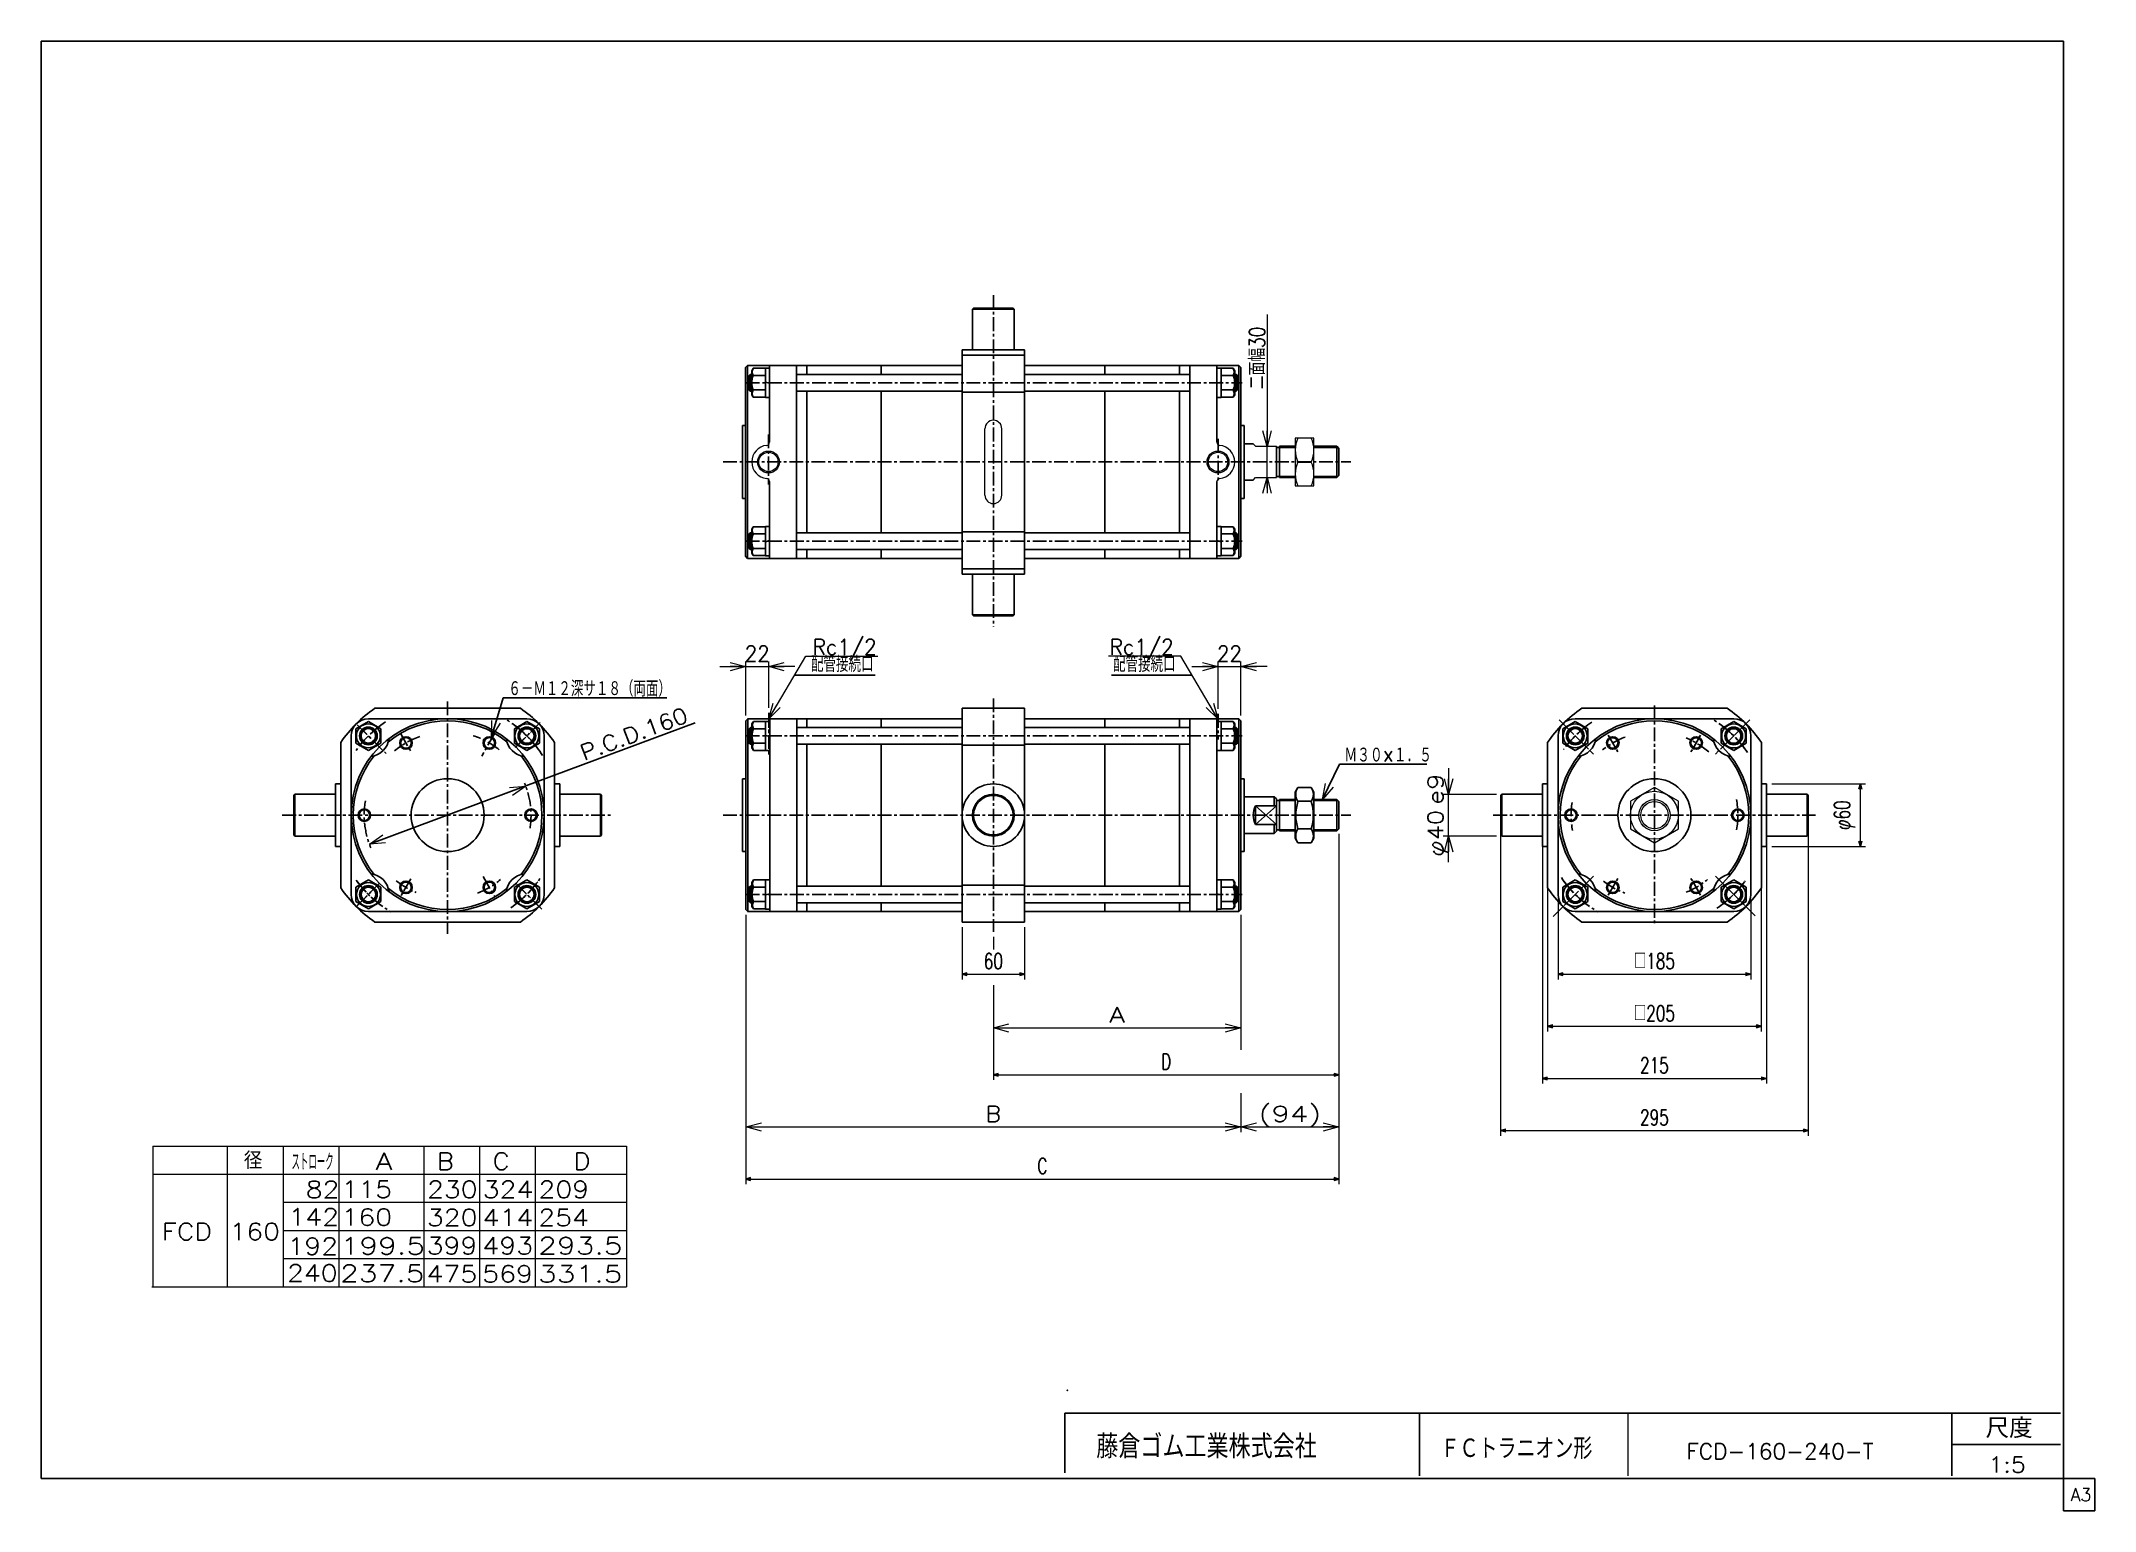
# Model space of a CAD drawing. Header units: millimetres. Extents: x -985 to 985, y -705 to 705.
import ezdxf
from ezdxf.enums import TextEntityAlignment as Align

# ---------------------------------------------------------------- set-up
doc = ezdxf.new("R2010")
doc.units = ezdxf.units.MM
doc.header["$LTSCALE"] = 0.416667
doc.header["$PDSIZE"] = 1
doc.linetypes.add('CENTER', pattern=[50.8, 31.75, -6.35, 6.35, -6.35])
doc.layers.add('ZUWAKU', color=7, linetype='Continuous')
doc.styles.add('dcStyle0', font='txt.shx', dxfattribs={"width": 0.714286, "bigfont": 'bigfont'})
doc.dimstyles.new('DaDimRotatedStyle', dxfattribs={"dimtxt": 15, "dimasz": 5.000003, "dimexe": 5, "dimexo": 1.666667, "dimgap": 5, "dimtad": 3, "dimdsep": 46, "dimtxsty": 'dcStyle0', "dimblk1": 'OPEN30', "dimblk2": 'OPEN30', "dimsah": 1, "dimcen": 0.09, "dimclrd": 4, "dimclre": 4, "dimclrt": 4, "dimadec": 0, "dimazin": 2, "dimtfac": 1, "dimtdec": 4, "dimtmove": 0, "dimatfit": 0, "dimfxl": 1, "dimarcsym": 0})

msp = doc.modelspace()

# ---------------------------------------------------------------- texts
at = {"color": 4, "style": 'dcStyle0'}
for s, height, width, p, p2 in [('Rc1/2', 15, 0.82, (-244.97, 116.269), (-183.47, 116.269)), ('Rc1/2', 15, 0.82, (39.979, 116.269), (101.479, 116.269)), ('配管接続口', 15, 0.666667, (-246.572, 99.765), (-186.572, 99.765)), ('配管接続口', 15, 0.666667, (43.181, 99.765), (103.181, 99.765)), ('６－Ｍ１２深サ１８（両面）', 15, 0.666667, (-536.825, 76.24), (-380.825, 76.24)), ('Ｍ３０×１．５', 15, 0.666667, (265.135, 12.515), (349.135, 12.515)), ('   径', 16.2, 0.952381, (-837.608, -376.981), (-772.808, -376.981)), ('ストローク', 16.2, 0.416667, (-744.809, -378.338), (-704.309, -378.338)), ('FCD-160-240-T', 15, 0.92, (593.31, -655.305), (772.71, -655.305)), ('1:5', 15, 0.8, (882.746, -668.072), (918.746, -668.072))]:
    msp.add_text(s, height=height, dxfattribs=dict(at, width=width)).set_placement(p, p2, align=Align.FIT)
at = {"color": 4, "style": 'dcStyle0', "width": 0.8}
msp.add_text('P.C.D.160', height=15, rotation=20.466829, dxfattribs=at).set_placement((-464.311, 14.569), (-363.128, 52.333), align=Align.FIT)
at = {"color": 4, "style": 'dcStyle0'}
for s, p, p2 in [('A', (-664.101, -377.671), (-647.901, -377.671)), ('B', (-605.27, -377.671), (-589.07, -377.671)), ('C', (-551.816, -377.671), (-535.616, -377.671)), ('D', (-474.253, -377.671), (-458.053, -377.671)), ('82', (-731.161, -404.724), (-698.761, -404.724)), ('115', (-696.954, -404.607), (-648.354, -404.607)), ('230', (-614.831, -404.671), (-566.231, -404.671)), ('324', (-561.378, -404.671), (-512.778, -404.671)), ('209', (-507.924, -404.671), (-459.324, -404.671)), ('FCD 160', (-869.285, -445.171), (-755.885, -445.171)), ('142', (-747.795, -431.081), (-699.195, -431.081)), ('160', (-696.842, -431.278), (-648.242, -431.278)), ('320', (-614.975, -431.671), (-566.375, -431.671)), ('414', (-561.522, -431.671), (-512.922, -431.671)), ('254', (-508.068, -431.671), (-459.468, -431.671)), ('192', (-748.727, -459.179), (-700.127, -459.179)), ('199.5', (-697.706, -458.949), (-616.706, -458.949)), ('399', (-615.119, -458.671), (-566.519, -458.671)), ('493', (-561.665, -458.671), (-513.065, -458.671)), ('293.5', (-508.212, -458.671), (-427.212, -458.671)), ('240', (-749.1, -484.896), (-700.5, -484.896)), ('237.5', (-698.255, -485.278), (-617.255, -485.278)), ('475', (-615.263, -485.671), (-566.663, -485.671)), ('569', (-561.809, -485.671), (-513.209, -485.671)), ('331.5', (-508.356, -485.671), (-427.356, -485.671))]:
    msp.add_text(s, height=16.2, dxfattribs=at).set_placement(p, p2, align=Align.FIT)
at = {"layer": 'ZUWAKU', "color": 4, "style": 'dcStyle0'}
for s, height, width, p, p2 in [('藤倉ゴム工業株式会社', 22.5, 0.783333, (27.122, -654.479), (238.622, -654.479)), ('尺度', 19, 0.991667, (880.134, -635.093), (925.354, -635.093)), ('ＦＣトラニオン形', 20, 0.758333, (357.359, -655.13), (502.959, -655.13))]:
    msp.add_text(s, height=height, dxfattribs=dict(at, width=width)).set_placement(p, p2, align=Align.FIT)
at = {"layer": 'ZUWAKU', "color": 7, "style": 'dcStyle0', "width": 0.8}
msp.add_text('A3', height=12.5, dxfattribs=at).set_placement((961.537, -695.625), (981.537, -695.625), align=Align.FIT)

# ---------------------------------------------------------------- blocks, each defined once
blk = doc.blocks.new('DC_GROUP_Φ160_1')
at = {"color": 4, "linetype": 'Continuous', "lineweight": 18}
for p, q in [((-535.6, -11.1), (-520.1, -9.6)), ((-520.1, -9.6), (-534.1, -14.8)), ((-520.1, -9.6), (-532.7, -18.6))]:
    blk.add_line(p, q, dxfattribs=at)
blk = doc.blocks.new('DC_GROUP_Φ160_2')
at = {"color": 4, "linetype": 'Continuous', "lineweight": 18}
for p, q in [((-670, -65.5), (-657.3, -56.5)), ((-670, -65.5), (-655.9, -60.3)), ((-654.5, -64.1), (-670, -65.5))]:
    blk.add_line(p, q, dxfattribs=at)
blk = doc.blocks.new('DC_GROUP_Φ160_3')
at = {"color": 4, "linetype": 'Continuous', "lineweight": 18}
for p, q in [((-553, 37.6), (-552.5, 53.1)), ((-553, 37.6), (-548.6, 51.9)), ((-544.8, 50.8), (-553, 37.6))]:
    blk.add_line(p, q, dxfattribs=at)
blk = doc.blocks.new('DC_GROUP_Φ160_4')
at = {"color": 4, "linetype": 'Continuous', "lineweight": 18}
for p, q in [((244, -22.4), (246.9, -7.1)), ((244, -22.4), (250.6, -8.9)), ((254.2, -10.6), (244, -22.4))]:
    blk.add_line(p, q, dxfattribs=at)
blk = doc.blocks.new('DC_GROUP_Φ160_5')
at = {"color": 4, "linetype": 'Continuous', "lineweight": 18}
for p, q in [((-287.1, 54.9), (-282.9, 69.9)), ((-287.1, 54.9), (-279.4, 67.8)), ((-276, 65.8), (-287.1, 54.9))]:
    blk.add_line(p, q, dxfattribs=at)
blk = doc.blocks.new('DC_GROUP_Φ160_6')
at = {"color": 4, "linetype": 'Continuous', "lineweight": 18}
for p, q in [((143.7, 54.9), (132.6, 65.8)), ((143.7, 54.9), (136.1, 67.8)), ((139.5, 69.9), (143.7, 54.9))]:
    blk.add_line(p, q, dxfattribs=at)
blk = doc.blocks.new('DC_GROUP_Φ160_7')
at = {"color": 4, "linetype": 'Continuous', "lineweight": 25}
for radius in [6, 5.1]:
    blk.add_circle((-675, -37.6), radius, dxfattribs=at)
blk = doc.blocks.new('DC_GROUP_Φ160_8')
at = {"color": 4, "linetype": 'Continuous', "lineweight": 25}
for radius in [6, 5.1]:
    blk.add_circle((-635, -106.8), radius, dxfattribs=at)
blk = doc.blocks.new('DC_GROUP_Φ160_9')
at = {"color": 4, "linetype": 'Continuous', "lineweight": 25}
for radius in [6, 5.1]:
    blk.add_circle((-555, -106.8), radius, dxfattribs=at)
blk = doc.blocks.new('DC_GROUP_Φ160_10')
at = {"color": 4, "linetype": 'Continuous', "lineweight": 25}
for radius in [6, 5.1]:
    blk.add_circle((-515, -37.6), radius, dxfattribs=at)
blk = doc.blocks.new('DC_GROUP_Φ160_11')
at = {"color": 4, "linetype": 'Continuous', "lineweight": 25}
for radius in [6, 5.1]:
    blk.add_circle((-555, 31.7), radius, dxfattribs=at)
blk = doc.blocks.new('DC_GROUP_Φ160_12')
at = {"color": 4, "linetype": 'Continuous', "lineweight": 25}
for radius in [6, 5.1]:
    blk.add_circle((-635, 31.7), radius, dxfattribs=at)
blk = doc.blocks.new('DC_GROUP_Φ160_13')
at = {"color": 4, "linetype": 'Continuous', "lineweight": 25}
for p, q in [((-519, -99.7), (-531, -106.6)), ((-531, -106.6), (-531, -120.5)), ((-507, -106.6), (-519, -99.7)), ((-507, -120.5), (-507, -106.6)), ((-531, -120.5), (-519, -127.4)), ((-519, -127.4), (-507, -120.5))]:
    blk.add_line(p, q, dxfattribs=at)
for radius in [11.5, 8, 7]:
    blk.add_circle((-519, -113.6), radius, dxfattribs=at)
blk = doc.blocks.new('DC_GROUP_Φ160_14')
at = {"color": 4, "linetype": 'Continuous', "lineweight": 25}
for p, q in [((-671, -99.7), (-683, -106.6)), ((-683, -106.6), (-683, -120.5)), ((-659, -106.6), (-671, -99.7)), ((-659, -120.5), (-659, -106.6)), ((-683, -120.5), (-671, -127.4)), ((-671, -127.4), (-659, -120.5))]:
    blk.add_line(p, q, dxfattribs=at)
for radius in [11.5, 8, 7]:
    blk.add_circle((-671, -113.6), radius, dxfattribs=at)
blk = doc.blocks.new('DC_GROUP_Φ160_15')
at = {"color": 4, "linetype": 'Continuous', "lineweight": 25}
for p, q in [((-671.1, 52.3), (-683.1, 45.4)), ((-683.1, 45.4), (-683.1, 31.5)), ((-659.1, 45.4), (-671.1, 52.3)), ((-659.1, 31.5), (-659.1, 45.4)), ((-683.1, 31.5), (-671.1, 24.6)), ((-671.1, 24.6), (-659.1, 31.5))]:
    blk.add_line(p, q, dxfattribs=at)
for radius in [11.5, 8, 7]:
    blk.add_circle((-671.1, 38.5), radius, dxfattribs=at)
blk = doc.blocks.new('DC_GROUP_Φ160_16')
at = {"color": 4, "linetype": 'Continuous', "lineweight": 25}
for p, q in [((-519, 52.3), (-531, 45.4)), ((-531, 45.4), (-531, 31.5)), ((-507, 45.4), (-519, 52.3)), ((-507, 31.5), (-507, 45.4)), ((-531, 31.5), (-519, 24.6)), ((-519, 24.6), (-507, 31.5))]:
    blk.add_line(p, q, dxfattribs=at)
for radius in [11.5, 8, 7]:
    blk.add_circle((-519, 38.4), radius, dxfattribs=at)
blk = doc.blocks.new('DC_GROUP_Φ160_17')
at = {"color": 4, "linetype": 'Continuous', "lineweight": 25}
for p, q in [((220.5, -11), (217.9, -15.6)), ((217.9, -15.6), (217.9, -59.6)), ((233.3, -11), (220.5, -11)), ((233.3, -11), (235.9, -15.6)), ((235.9, -15.6), (235.9, -59.6)), ((233.3, -24.3), (220.5, -24.3)), ((233.3, -50.8), (220.5, -50.8)), ((220.5, -64.1), (217.9, -59.6)), ((233.3, -64.1), (220.5, -64.1)), ((233.3, -64.1), (235.9, -59.6))]:
    blk.add_line(p, q, dxfattribs=at)
for centre, radius, start, end in [((230.2, -17.6), 11.8, 145.6111, 214.3889), ((223.6, -17.6), 11.8, 325.6111, 34.3889), ((262.4, -37.6), 43.9, 162.4111, 197.5889), ((191.4, -37.6), 43.9, 342.4111, 17.5889), ((230.2, -57.5), 11.8, 145.6111, 214.3889), ((223.6, -57.5), 11.8, 325.6111, 34.3889)]:
    blk.add_arc(centre, radius, start, end, dxfattribs=at)
blk = doc.blocks.new('DC_GROUP_Φ160_18')
at = {"color": 4, "linetype": 'Continuous', "lineweight": 25}
for p, q in [((-301.7, -99.7), (-303.1, -102.1)), ((-303.1, -102.1), (-303.1, -125.1)), ((-290.1, -99.7), (-301.7, -99.7)), ((-290.1, -106.6), (-301.7, -106.6)), ((-290.1, -99.6), (-290.1, -127.6)), ((-290.1, -99.6), (-286.1, -99.6)), ((-290.1, -99.7), (-290.1, -127.4)), ((-290.1, -114.1), (-286.1, -113)), ((-301.7, -127.4), (-303.1, -125.1)), ((-290.1, -120.5), (-301.7, -120.5)), ((-290.1, -127.4), (-301.7, -127.4)), ((-290.1, -127.6), (-286.1, -127.6))]:
    blk.add_line(p, q, dxfattribs=at)
for centre, radius, start, end in [((-284.8, -113.6), 18.3, 157.7807, 202.2193), ((-295.7, -103.2), 6.93, 150, 210), ((-295.7, -124), 6.93, 150, 210)]:
    blk.add_arc(centre, radius, start, end, dxfattribs=at)
blk = doc.blocks.new('DC_GROUP_Φ160_19')
at = {"color": 4, "linetype": 'Continuous', "lineweight": 25}
for p, q in [((146.9, -99.6), (142.9, -99.6)), ((146.9, -114.1), (142.9, -113)), ((146.9, -99.6), (146.9, -127.6)), ((146.9, -99.7), (146.9, -127.4)), ((146.9, -99.7), (158.5, -99.7)), ((146.9, -106.6), (158.5, -106.6)), ((158.5, -99.7), (159.9, -102.1)), ((159.9, -102.1), (159.9, -125.1)), ((146.9, -127.6), (142.9, -127.6)), ((146.9, -120.5), (158.5, -120.5)), ((146.9, -127.4), (158.5, -127.4)), ((158.5, -127.4), (159.9, -125.1))]:
    blk.add_line(p, q, dxfattribs=at)
for centre, radius, start, end in [((152.5, -103.2), 6.93, 330, 30), ((141.6, -113.6), 18.3, 337.7807, 22.2193), ((152.5, -124), 6.93, 330, 30)]:
    blk.add_arc(centre, radius, start, end, dxfattribs=at)
blk = doc.blocks.new('DC_GROUP_Φ160_20')
at = {"color": 4, "linetype": 'Continuous', "lineweight": 25}
for p, q in [((-301.7, 52.3), (-303.1, 49.9)), ((-303.1, 26.9), (-303.1, 49.9)), ((-290.1, 52.3), (-301.7, 52.3)), ((-290.1, 45.4), (-301.7, 45.4)), ((-290.1, 24.4), (-290.1, 52.4)), ((-290.1, 52.4), (-286.1, 52.4)), ((-290.1, 24.6), (-290.1, 52.3)), ((-301.7, 24.6), (-303.1, 26.9)), ((-290.1, 31.5), (-301.7, 31.5)), ((-290.1, 24.6), (-301.7, 24.6)), ((-290.1, 39), (-286.1, 37.9)), ((-290.1, 24.4), (-286.1, 24.4))]:
    blk.add_line(p, q, dxfattribs=at)
for centre, radius, start, end in [((-284.8, 38.4), 18.3, 157.7807, 202.2193), ((-295.7, 48.8), 6.93, 150, 210), ((-295.7, 28), 6.93, 150, 210)]:
    blk.add_arc(centre, radius, start, end, dxfattribs=at)
blk = doc.blocks.new('DC_GROUP_Φ160_21')
at = {"color": 4, "linetype": 'Continuous', "lineweight": 25}
for p, q in [((146.9, 52.4), (142.9, 52.4)), ((146.9, 24.4), (146.9, 52.4)), ((146.9, 24.6), (146.9, 52.3)), ((146.9, 52.3), (158.5, 52.3)), ((146.9, 45.4), (158.5, 45.4)), ((158.5, 52.3), (159.9, 49.9)), ((159.9, 26.9), (159.9, 49.9)), ((146.9, 39), (142.9, 37.9)), ((146.9, 24.4), (142.9, 24.4)), ((146.9, 31.5), (158.5, 31.5)), ((146.9, 24.6), (158.5, 24.6)), ((158.5, 24.6), (159.9, 26.9))]:
    blk.add_line(p, q, dxfattribs=at)
for centre, radius, start, end in [((152.5, 48.8), 6.93, 330, 30), ((141.6, 38.4), 18.3, 337.7807, 22.2193), ((152.5, 28), 6.93, 330, 30)]:
    blk.add_arc(centre, radius, start, end, dxfattribs=at)
blk = doc.blocks.new('DC_GROUP_Φ160_22')
at = {"color": 4, "linetype": 'Continuous', "lineweight": 13}
for p, q in [((562.5, -11), (539.5, -24.3)), ((585.5, -24.3), (562.5, -11)), ((539.5, -24.3), (539.5, -50.8)), ((585.5, -50.8), (585.5, -24.3)), ((539.5, -50.8), (562.5, -64.1)), ((562.5, -64.1), (585.5, -50.8))]:
    blk.add_line(p, q, dxfattribs=at)
for radius in [23, 15, 13.1]:
    blk.add_circle((562.5, -37.6), radius, dxfattribs=at)
blk = doc.blocks.new('DC_GROUP_Φ160_23')
at = {"color": 4, "linetype": 'Continuous', "lineweight": 25}
for p, q in [((486.5, 52.3), (474.5, 45.4)), ((474.5, 45.4), (474.5, 31.5)), ((498.5, 45.4), (486.5, 52.3)), ((498.5, 31.5), (498.5, 45.4)), ((474.5, 31.5), (486.5, 24.6)), ((486.5, 24.6), (498.5, 31.5))]:
    blk.add_line(p, q, dxfattribs=at)
for radius in [11.5, 8, 7]:
    blk.add_circle((486.5, 38.5), radius, dxfattribs=at)
blk = doc.blocks.new('DC_GROUP_Φ160_24')
at = {"color": 4, "linetype": 'Continuous', "lineweight": 25}
for p, q in [((486.5, -99.7), (474.5, -106.6)), ((474.5, -106.6), (474.5, -120.5)), ((498.5, -106.6), (486.5, -99.7)), ((498.5, -120.5), (498.5, -106.6)), ((474.5, -120.5), (486.5, -127.4)), ((486.5, -127.4), (498.5, -120.5))]:
    blk.add_line(p, q, dxfattribs=at)
for radius in [11.5, 8, 7]:
    blk.add_circle((486.5, -113.6), radius, dxfattribs=at)
blk = doc.blocks.new('DC_GROUP_Φ160_25')
at = {"color": 4, "linetype": 'Continuous', "lineweight": 25}
for p, q in [((638.5, 52.3), (626.5, 45.4)), ((626.5, 45.4), (626.5, 31.5)), ((650.5, 45.4), (638.5, 52.3)), ((650.5, 31.5), (650.5, 45.4)), ((626.5, 31.5), (638.5, 24.6)), ((638.5, 24.6), (650.5, 31.5))]:
    blk.add_line(p, q, dxfattribs=at)
for radius in [11.5, 8, 7]:
    blk.add_circle((638.5, 38.4), radius, dxfattribs=at)
blk = doc.blocks.new('DC_GROUP_Φ160_26')
at = {"color": 4, "linetype": 'Continuous', "lineweight": 25}
for p, q in [((638.5, -99.7), (626.5, -106.6)), ((626.5, -106.6), (626.5, -120.5)), ((650.5, -106.6), (638.5, -99.7)), ((650.5, -120.5), (650.5, -106.6)), ((626.5, -120.5), (638.5, -127.4)), ((638.5, -127.4), (650.5, -120.5))]:
    blk.add_line(p, q, dxfattribs=at)
for radius in [11.5, 8, 7]:
    blk.add_circle((638.5, -113.6), radius, dxfattribs=at)
blk = doc.blocks.new('DC_GROUP_Φ160_27')
at = {"color": 4, "linetype": 'Continuous', "lineweight": 25}
for p, q in [((-301.9, 239.1), (-303.3, 236.7)), ((-303.3, 236.7), (-303.3, 213.7)), ((-290.3, 239.1), (-301.9, 239.1)), ((-290.3, 239.2), (-290.3, 211.2)), ((-290.3, 239.2), (-286.3, 239.2)), ((-290.3, 239.1), (-290.3, 211.4)), ((-290.3, 232.2), (-301.9, 232.2)), ((-290.3, 218.3), (-301.9, 218.3)), ((-290.3, 224.7), (-286.3, 225.8)), ((-301.9, 211.4), (-303.3, 213.7)), ((-290.3, 211.4), (-301.9, 211.4)), ((-290.3, 211.2), (-286.3, 211.2))]:
    blk.add_line(p, q, dxfattribs=at)
for centre, radius, start, end in [((-295.9, 235.6), 6.93, 150, 210), ((-285, 225.2), 18.3, 157.7807, 202.2193), ((-295.9, 214.9), 6.93, 150, 210)]:
    blk.add_arc(centre, radius, start, end, dxfattribs=at)
blk = doc.blocks.new('DC_GROUP_Φ160_28')
at = {"color": 4, "linetype": 'Continuous', "lineweight": 25}
for p, q in [((146.9, 239.2), (142.9, 239.2)), ((146.9, 239.2), (146.9, 211.2)), ((146.9, 239.1), (146.9, 211.4)), ((146.9, 239.1), (158.5, 239.1)), ((158.5, 239.1), (159.9, 236.7)), ((159.9, 236.7), (159.9, 213.7)), ((146.9, 224.7), (142.9, 225.8)), ((146.9, 232.2), (158.5, 232.2)), ((146.9, 218.3), (158.5, 218.3)), ((146.9, 211.2), (142.9, 211.2)), ((146.9, 211.4), (158.5, 211.4)), ((158.5, 211.4), (159.9, 213.7))]:
    blk.add_line(p, q, dxfattribs=at)
for centre, radius, start, end in [((152.5, 235.6), 6.93, 330, 30), ((141.6, 225.2), 18.3, 337.7807, 22.2193), ((152.5, 214.9), 6.93, 330, 30)]:
    blk.add_arc(centre, radius, start, end, dxfattribs=at)
blk = doc.blocks.new('DC_GROUP_Φ160_29')
at = {"color": 4, "linetype": 'Continuous', "lineweight": 25}
for p, q in [((-301.9, 391.1), (-303.3, 388.7)), ((-303.3, 365.7), (-303.3, 388.7)), ((-290.3, 391.1), (-301.9, 391.1)), ((-290.3, 384.2), (-301.9, 384.2)), ((-290.3, 363.2), (-290.3, 391.2)), ((-290.3, 391.2), (-286.3, 391.2)), ((-290.3, 363.4), (-290.3, 391.1)), ((-290.3, 377.8), (-286.3, 376.7)), ((-301.9, 363.4), (-303.3, 365.7)), ((-290.3, 370.3), (-301.9, 370.3)), ((-290.3, 363.4), (-301.9, 363.4)), ((-290.3, 363.2), (-286.3, 363.2))]:
    blk.add_line(p, q, dxfattribs=at)
for centre, radius, start, end in [((-285, 377.2), 18.3, 157.7807, 202.2193), ((-295.9, 387.6), 6.93, 150, 210), ((-295.9, 366.9), 6.93, 150, 210)]:
    blk.add_arc(centre, radius, start, end, dxfattribs=at)
blk = doc.blocks.new('DC_GROUP_Φ160_30')
at = {"color": 4, "linetype": 'Continuous', "lineweight": 25}
for p, q in [((146.9, 391.2), (142.9, 391.2)), ((146.9, 377.8), (142.9, 376.7)), ((146.9, 363.2), (146.9, 391.2)), ((146.9, 363.4), (146.9, 391.1)), ((146.9, 391.1), (158.5, 391.1)), ((146.9, 384.2), (158.5, 384.2)), ((158.5, 391.1), (159.9, 388.7)), ((159.9, 365.7), (159.9, 388.7)), ((146.9, 363.2), (142.9, 363.2)), ((146.9, 370.3), (158.5, 370.3)), ((146.9, 363.4), (158.5, 363.4)), ((158.5, 363.4), (159.9, 365.7))]:
    blk.add_line(p, q, dxfattribs=at)
for centre, radius, start, end in [((152.5, 387.6), 6.93, 330, 30), ((141.6, 377.2), 18.3, 337.7807, 22.2193), ((152.5, 366.9), 6.93, 330, 30)]:
    blk.add_arc(centre, radius, start, end, dxfattribs=at)
blk = doc.blocks.new('DC_GROUP_Φ160_31')
at = {"color": 4, "linetype": 'Continuous', "lineweight": 13}
for p, q in [((235.9, 324.2), (217.9, 324.2)), ((217.9, 324.2), (217.9, 278.2)), ((235.9, 278.2), (235.9, 324.2)), ((220.5, 301.2), (233.3, 301.2)), ((217.9, 278.2), (235.9, 278.2))]:
    blk.add_line(p, q, dxfattribs=at)
for centre, start, end in [((244.3, 312.7), 154.1759, 205.8241), ((209.5, 312.7), 334.1759, 25.8241), ((244.3, 289.7), 154.1759, 205.8241), ((209.5, 289.7), 334.1759, 25.8241)]:
    blk.add_arc(centre, 26.4, start, end, dxfattribs=at)
blk = doc.blocks.new('DC_GROUP_Φ160_33')
at = {"color": 4, "linetype": 'Continuous', "lineweight": 18}
for p, q in [((190.9, 316.2), (186.9, 331.2)), ((194.9, 331.2), (190.9, 316.2)), ((190.9, 316.2), (190.9, 331.2))]:
    blk.add_line(p, q, dxfattribs=at)
blk = doc.blocks.new('DC_GROUP_Φ160_34')
at = {"color": 4, "linetype": 'Continuous', "lineweight": 18}
for p, q in [((186.9, 271.2), (190.9, 286.2)), ((190.9, 286.2), (194.9, 271.2)), ((190.9, 286.2), (190.9, 271.2))]:
    blk.add_line(p, q, dxfattribs=at)
blk = doc.blocks.new('DC_GROUP_Φ160_32')
at = {"color": 4, "linetype": 'Continuous', "lineweight": 13}
for p, q in [((190.9, 442.6), (190.9, 316.2)), ((190.9, 286.2), (190.9, 316.2)), ((190.9, 276.2), (190.9, 286.2))]:
    blk.add_line(p, q, dxfattribs=at)
at = {"linetype": 'Continuous'}
for name in ['DC_GROUP_Φ160_33', 'DC_GROUP_Φ160_34']:
    blk.add_blockref(name, (0, 0), dxfattribs=at)
at = {"color": 4, "style": 'dcStyle0', "width": 0.714286}
blk.add_text('二面幅30', height=15, rotation=90, dxfattribs=at).set_placement((188.9, 371.1), (188.9, 431.1), align=Align.FIT)
blk = doc.blocks.new('DC_GROUP_Φ160_36')
at = {"color": 4, "linetype": 'Continuous', "lineweight": 18}
for p, q in [((365, -17.6), (361, -2.6)), ((369, -2.6), (365, -17.6)), ((365, -17.6), (365, -2.6))]:
    blk.add_line(p, q, dxfattribs=at)
blk = doc.blocks.new('DC_GROUP_Φ160_37')
at = {"color": 4, "linetype": 'Continuous', "lineweight": 18}
for p, q in [((361, -72.6), (365, -57.6)), ((365, -57.6), (369, -72.6)), ((365, -57.6), (365, -72.6))]:
    blk.add_line(p, q, dxfattribs=at)
blk = doc.blocks.new('DC_GROUP_Φ160_35')
at = {"color": 4, "linetype": 'Continuous', "lineweight": 13}
for p, q in [((365, 7.4), (365, -17.6)), ((411, -17.6), (360, -17.6)), ((365, -57.6), (365, -17.6)), ((411, -57.6), (360, -57.6)), ((365, -82.6), (365, -57.6))]:
    blk.add_line(p, q, dxfattribs=at)
at = {"linetype": 'Continuous'}
for name in ['DC_GROUP_Φ160_36', 'DC_GROUP_Φ160_37']:
    blk.add_blockref(name, (0, 0), dxfattribs=at)
at = {"color": 4, "style": 'dcStyle0'}
blk.add_text('e9', height=15, rotation=90, dxfattribs=at).set_placement((360, -27.6), (360, 2.4), align=Align.FIT)
at = {"color": 4, "style": 'dcStyle0', "width": 0.9375}
blk.add_text('φ40', height=15, rotation=90, dxfattribs=at).set_placement((360, -77.6), (360, -32.6), align=Align.FIT)
blk = doc.blocks.new('DC_GROUP_Φ160_39')
at = {"color": 4, "linetype": 'Continuous', "lineweight": 18}
for p, q in [((-71.6, -241.6), (-56.6, -237.6)), ((-56.6, -245.6), (-71.6, -241.6)), ((-71.6, -241.6), (-56.6, -241.6))]:
    blk.add_line(p, q, dxfattribs=at)
blk = doc.blocks.new('DC_GROUP_Φ160_40')
at = {"color": 4, "linetype": 'Continuous', "lineweight": 18}
for p, q in [((150.9, -237.6), (165.9, -241.6)), ((165.9, -241.6), (150.9, -245.6)), ((165.9, -241.6), (150.9, -241.6))]:
    blk.add_line(p, q, dxfattribs=at)
blk = doc.blocks.new('DC_GROUP_Φ160_38')
at = {"color": 4, "linetype": 'Continuous', "lineweight": 13}
for p, q in [((165.9, -133.1), (165.9, -246.6)), ((-71.6, -154.4), (-71.6, -166.5)), ((-71.6, -200.5), (-71.6, -246.6)), ((-71.6, -241.6), (165.9, -241.6))]:
    blk.add_line(p, q, dxfattribs=at)
at = {"linetype": 'Continuous'}
for name in ['DC_GROUP_Φ160_39', 'DC_GROUP_Φ160_40']:
    blk.add_blockref(name, (0, 0), dxfattribs=at)
at = {"color": 4, "style": 'dcStyle0'}
blk.add_text('A', height=15, dxfattribs=at).set_placement((39.7, -236.6), (54.7, -236.6), align=Align.FIT)
blk = doc.blocks.new('DC_GROUP_Φ160_42')
at = {"color": 4, "linetype": 'Continuous', "lineweight": 18}
for p, q in [((-309.1, -336.6), (-294.1, -332.6)), ((-294.1, -340.6), (-309.1, -336.6)), ((-309.1, -336.6), (-294.1, -336.6))]:
    blk.add_line(p, q, dxfattribs=at)
blk = doc.blocks.new('DC_GROUP_Φ160_43')
at = {"color": 4, "linetype": 'Continuous', "lineweight": 18}
for p, q in [((150.9, -332.6), (165.9, -336.6)), ((165.9, -336.6), (150.9, -340.6)), ((165.9, -336.6), (150.9, -336.6))]:
    blk.add_line(p, q, dxfattribs=at)
blk = doc.blocks.new('DC_GROUP_Φ160_44')
at = {"color": 4, "linetype": 'Continuous', "lineweight": 18}
for p, q in [((165.9, -336.6), (180.9, -332.6)), ((180.9, -340.6), (165.9, -336.6)), ((165.9, -336.6), (180.9, -336.6))]:
    blk.add_line(p, q, dxfattribs=at)
blk = doc.blocks.new('DC_GROUP_Φ160_45')
at = {"color": 4, "linetype": 'Continuous', "lineweight": 18}
for p, q in [((244.9, -332.6), (259.9, -336.6)), ((259.9, -336.6), (244.9, -340.6)), ((259.9, -336.6), (244.9, -336.6))]:
    blk.add_line(p, q, dxfattribs=at)
blk = doc.blocks.new('DC_GROUP_Φ160_41')
at = {"color": 4, "linetype": 'Continuous', "lineweight": 13}
for p, q in [((259.9, -55.6), (259.9, -341.6)), ((-309.1, -133.1), (-309.1, -341.6)), ((165.9, -133.1), (165.9, -262.7)), ((165.9, -304.3), (165.9, -341.6)), ((-309.1, -336.6), (165.9, -336.6)), ((165.9, -336.6), (259.9, -336.6))]:
    blk.add_line(p, q, dxfattribs=at)
at = {"linetype": 'Continuous'}
for name in ['DC_GROUP_Φ160_42', 'DC_GROUP_Φ160_43', 'DC_GROUP_Φ160_44', 'DC_GROUP_Φ160_45']:
    blk.add_blockref(name, (0, 0), dxfattribs=at)
at = {"color": 4, "style": 'dcStyle0'}
for s, p, p2 in [('(94)', (182.9, -331.6), (242.9, -331.6)), ('B', (-79.1, -331.6), (-64.1, -331.6))]:
    blk.add_text(s, height=15, dxfattribs=at).set_placement(p, p2, align=Align.FIT)
blk = doc.blocks.new('DC_GROUP_Φ160_47')
at = {"color": 4, "linetype": 'Continuous', "lineweight": 18}
for p, q in [((-287.1, 104.9), (-272.1, 109)), ((-272.1, 100.9), (-287.1, 104.9)), ((-287.1, 104.9), (-272.1, 104.9))]:
    blk.add_line(p, q, dxfattribs=at)
blk = doc.blocks.new('DC_GROUP_Φ160_48')
at = {"color": 4, "linetype": 'Continuous', "lineweight": 18}
for p, q in [((-324.1, 109), (-309.1, 104.9)), ((-309.1, 104.9), (-324.1, 100.9)), ((-309.1, 104.9), (-324.1, 104.9))]:
    blk.add_line(p, q, dxfattribs=at)
blk = doc.blocks.new('DC_GROUP_Φ160_46')
at = {"color": 4, "linetype": 'Continuous', "lineweight": 13}
for p, q in [((-334.1, 104.9), (-309.1, 104.9)), ((-309.1, 57.9), (-309.1, 109.9)), ((-309.1, 104.9), (-287.1, 104.9)), ((-287.1, 65.5), (-287.1, 109.9)), ((-262.1, 104.9), (-287.1, 104.9))]:
    blk.add_line(p, q, dxfattribs=at)
at = {"linetype": 'Continuous'}
for name in ['DC_GROUP_Φ160_48', 'DC_GROUP_Φ160_47']:
    blk.add_blockref(name, (0, 0), dxfattribs=at)
at = {"color": 4, "style": 'dcStyle0', "width": 0.8}
blk.add_text('22', height=15, dxfattribs=at).set_placement((-310.1, 109.9), (-286.1, 109.9), align=Align.FIT)
blk = doc.blocks.new('DC_GROUP_Φ160_50')
at = {"color": 4, "linetype": 'Continuous', "lineweight": 18}
for p, q in [((165.9, 104.9), (180.9, 109)), ((180.9, 100.9), (165.9, 104.9)), ((165.9, 104.9), (180.9, 104.9))]:
    blk.add_line(p, q, dxfattribs=at)
blk = doc.blocks.new('DC_GROUP_Φ160_51')
at = {"color": 4, "linetype": 'Continuous', "lineweight": 18}
for p, q in [((128.9, 109), (143.9, 104.9)), ((143.9, 104.9), (128.9, 100.9)), ((143.9, 104.9), (128.9, 104.9))]:
    blk.add_line(p, q, dxfattribs=at)
blk = doc.blocks.new('DC_GROUP_Φ160_49')
at = {"color": 4, "linetype": 'Continuous', "lineweight": 13}
for p, q in [((118.9, 104.9), (143.9, 104.9)), ((143.9, 64.5), (143.9, 109.9)), ((143.9, 104.9), (165.9, 104.9)), ((165.9, 57.9), (165.9, 109.9)), ((190.9, 104.9), (165.9, 104.9))]:
    blk.add_line(p, q, dxfattribs=at)
at = {"linetype": 'Continuous'}
for name in ['DC_GROUP_Φ160_51', 'DC_GROUP_Φ160_50']:
    blk.add_blockref(name, (0, 0), dxfattribs=at)
at = {"color": 4, "style": 'dcStyle0', "width": 0.8}
blk.add_text('22', height=15, dxfattribs=at).set_placement((142.9, 109.9), (166.9, 109.9), align=Align.FIT)
blk = doc.blocks.new('_OPEN30')
at = {"color": 0, "linetype": 'ByBlock', "lineweight": -2}
for p, q in [((-1, 0.267949), (0, 0)), ((0, 0), (-1, -0.267949)), ((0, 0), (-1, 0))]:
    blk.add_line(p, q, dxfattribs=at)
blk = doc.blocks.new('*D52')
at = {"color": 4, "linetype": 'Continuous', "lineweight": 13}
for p, q in [((470, -118.6), (470, -195.1)), ((655, -118.6), (655, -195.1)), ((470, -190.1), (655, -190.1))]:
    blk.add_line(p, q, dxfattribs=at)
at = {"color": 4, "xscale": 5.000004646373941, "yscale": 4.999982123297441}
for p, rotation in [((470, -190.1), 180), ((655, -190.1), 360)]:
    blk.add_blockref('_OPEN30', p, dxfattribs=dict(at, rotation=rotation))
at = {"color": 4, "insert": (562.5, -185.1), "char_height": 15, "width": 75, "attachment_point": 8, "style": 'dcStyle0'}
blk.add_mtext('\\T1.00;□185', dxfattribs=at)
blk = doc.blocks.new('*D53')
at = {"color": 4, "linetype": 'Continuous', "lineweight": 13}
for p, q in [((460, -42.6), (460, -245.1)), ((665, -42.6), (665, -245.1)), ((460, -240.1), (665, -240.1))]:
    blk.add_line(p, q, dxfattribs=at)
at = {"color": 4, "xscale": 5.000004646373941, "yscale": 4.999982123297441}
for p, rotation in [((460, -240.1), 180), ((665, -240.1), 360)]:
    blk.add_blockref('_OPEN30', p, dxfattribs=dict(at, rotation=rotation))
at = {"color": 4, "insert": (562.5, -235.1), "char_height": 15, "width": 75, "attachment_point": 8, "style": 'dcStyle0'}
blk.add_mtext('\\T1.00;□205', dxfattribs=at)
blk = doc.blocks.new('*D54')
at = {"color": 4, "linetype": 'Continuous', "lineweight": 13}
for p, q in [((455, -42.6), (455, -295.1)), ((670, -42.6), (670, -295.1)), ((455, -290.1), (670, -290.1))]:
    blk.add_line(p, q, dxfattribs=at)
at = {"color": 4, "xscale": 5.000004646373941, "yscale": 4.999982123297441}
for p, rotation in [((455, -290.1), 180), ((670, -290.1), 360)]:
    blk.add_blockref('_OPEN30', p, dxfattribs=dict(at, rotation=rotation))
at = {"color": 4, "insert": (562.5, -285.1), "char_height": 15, "width": 60.938, "attachment_point": 8, "style": 'dcStyle0'}
blk.add_mtext('\\T1.00;215', dxfattribs=at)
blk = doc.blocks.new('*D55')
at = {"color": 4, "linetype": 'Continuous', "lineweight": 13}
for p, q in [((415, -42.6), (415, -345.1)), ((710, -42.6), (710, -345.1)), ((415, -340.1), (710, -340.1))]:
    blk.add_line(p, q, dxfattribs=at)
at = {"color": 4, "xscale": 5.000004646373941, "yscale": 4.999982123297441}
for p, rotation in [((415, -340.1), 180), ((710, -340.1), 360)]:
    blk.add_blockref('_OPEN30', p, dxfattribs=dict(at, rotation=rotation))
at = {"color": 4, "insert": (562.5, -335.1), "char_height": 15, "width": 60.938, "attachment_point": 8, "style": 'dcStyle0'}
blk.add_mtext('\\T1.00;295', dxfattribs=at)
blk = doc.blocks.new('*D56')
at = {"color": 4, "linetype": 'Continuous', "lineweight": 13}
for p, q in [((675, -7.6), (765, -7.6)), ((760, -67.6), (760, -7.6)), ((675, -67.6), (765, -67.6))]:
    blk.add_line(p, q, dxfattribs=at)
at = {"color": 4, "xscale": 5.000004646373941, "yscale": 4.999982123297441}
for p, rotation in [((760, -7.6), 90), ((760, -67.6), 270)]:
    blk.add_blockref('_OPEN30', p, dxfattribs=dict(at, rotation=rotation))
at = {"color": 4, "insert": (755, -37.6), "char_height": 15, "width": 60.938, "attachment_point": 8, "rotation": 90, "style": 'dcStyle0'}
blk.add_mtext('\\T1.00;φ60', dxfattribs=at)
blk = doc.blocks.new('*D57')
at = {"color": 4, "linetype": 'Continuous', "lineweight": 13}
for p, q in [((-101.6, -145.1), (-101.6, -195.1)), ((-41.6, -145.1), (-41.6, -195.1)), ((-101.6, -190.1), (-41.6, -190.1))]:
    blk.add_line(p, q, dxfattribs=at)
at = {"color": 4, "xscale": 5.000004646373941, "yscale": 4.999982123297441}
for p, rotation in [((-101.6, -190.1), 180), ((-41.6, -190.1), 360)]:
    blk.add_blockref('_OPEN30', p, dxfattribs=dict(at, rotation=rotation))
at = {"color": 4, "insert": (-71.6, -185.1), "char_height": 15, "width": 46.875, "attachment_point": 8, "style": 'dcStyle0'}
blk.add_mtext('\\T1.00;60', dxfattribs=at)
blk = doc.blocks.new('*D58')
at = {"color": 4, "linetype": 'Continuous', "lineweight": 13}
for p, q in [((259.9, -55.6), (259.9, -291.6)), ((-71.6, -205.5), (-71.6, -291.6)), ((-71.6, -286.6), (259.9, -286.6))]:
    blk.add_line(p, q, dxfattribs=at)
at = {"color": 4, "xscale": 5.000004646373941, "yscale": 4.999982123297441}
for p, rotation in [((-71.6, -286.6), 180), ((259.9, -286.6), 360)]:
    blk.add_blockref('_OPEN30', p, dxfattribs=dict(at, rotation=rotation))
at = {"color": 4, "insert": (94.2, -281.6), "char_height": 15, "width": 32.812, "attachment_point": 8, "style": 'dcStyle0'}
blk.add_mtext('\\T1.00;D', dxfattribs=at)
blk = doc.blocks.new('*D59')
at = {"color": 4, "linetype": 'Continuous', "lineweight": 13}
for p, q in [((259.9, -55.6), (259.9, -391.6)), ((-309.1, -133.1), (-309.1, -391.6)), ((-309.1, -386.6), (259.9, -386.6))]:
    blk.add_line(p, q, dxfattribs=at)
at = {"color": 4, "xscale": 5.000004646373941, "yscale": 4.999982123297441}
for p, rotation in [((-309.1, -386.6), 180), ((259.9, -386.6), 360)]:
    blk.add_blockref('_OPEN30', p, dxfattribs=dict(at, rotation=rotation))
at = {"color": 4, "insert": (-24.6, -381.6), "char_height": 15, "width": 32.812, "attachment_point": 8, "style": 'dcStyle0'}
blk.add_mtext('\\T1.00;C', dxfattribs=at)

# ---------------------------------------------------------------- dimensions: what is measured, and where the dimension line sits
at = {"linetype": 'Continuous', "lineweight": 13}
dim = msp.add_linear_dim(base=(760.031, -7.563), p1=(673.364, -67.563), p2=(673.364, -7.563), angle=90, text='φ<>', dimstyle='DaDimRotatedStyle', override={"dimtxt": 15, "dimasz": 5.000003, "dimexe": 5, "dimexo": 1.666667, "dimgap": 5, "dimtad": 3, "dimtih": 0, "dimtoh": 0, "dimdec": 2, "dimzin": 8, "dimtxsty": 'dcStyle0', "dimblk1": 'OPEN30', "dimblk2": 'OPEN30', "dimsah": 1, "dimclrd": 4, "dimclre": 4, "dimclrt": 4, "dimazin": 2, "dimtofl": 1, "dimatfit": 0, "dimtolj": 0, "dimtzin": 8}, dxfattribs=at)
dim.commit()
dim.dimension.update_dxf_attribs({"geometry": '*D56', "text_midpoint": (760.031, -37.563)})
for base, p1, p2, text, picture, middle in [((259.905, -386.595), (-309.095, -131.396), (259.905, -53.896), 'C', '*D59', (-24.595, -386.595)), ((259.905, -286.595), (-71.595, -203.816), (259.905, -53.896), 'D', '*D58', (94.155, -286.595)), ((665.031, -240.063), (460.031, -40.896), (665.031, -40.896), '□<>', '*D53', (562.531, -240.063)), ((655.031, -190.063), (470.031, -116.91), (655.031, -116.91), '□<>', '*D52', (562.531, -190.063))]:
    dim = msp.add_linear_dim(base=base, p1=p1, p2=p2, text=text, dimstyle='DaDimRotatedStyle', override={"dimtxt": 15, "dimasz": 5.000003, "dimexe": 5, "dimexo": 1.666667, "dimgap": 5, "dimtad": 3, "dimtih": 0, "dimtoh": 0, "dimdec": 2, "dimzin": 8, "dimtxsty": 'dcStyle0', "dimblk1": 'OPEN30', "dimblk2": 'OPEN30', "dimsah": 1, "dimclrd": 4, "dimclre": 4, "dimclrt": 4, "dimazin": 2, "dimtofl": 1, "dimatfit": 0, "dimtolj": 0, "dimtzin": 8}, dxfattribs=at)
    dim.commit()
    dim.dimension.update_dxf_attribs({"geometry": picture, "text_midpoint": middle})
for base, p1, p2, picture, middle in [((710.031, -340.063), (415.031, -40.896), (710.031, -40.896), '*D55', (562.531, -340.063)), ((670.031, -290.063), (455.031, -40.896), (670.031, -40.896), '*D54', (562.531, -290.063)), ((-41.595, -190.063), (-101.595, -143.396), (-41.595, -143.396), '*D57', (-71.595, -190.063))]:
    dim = msp.add_linear_dim(base=base, p1=p1, p2=p2, dimstyle='DaDimRotatedStyle', override={"dimtxt": 15, "dimasz": 5.000003, "dimexe": 5, "dimexo": 1.666667, "dimgap": 5, "dimtad": 3, "dimtih": 0, "dimtoh": 0, "dimdec": 2, "dimzin": 8, "dimtxsty": 'dcStyle0', "dimblk1": 'OPEN30', "dimblk2": 'OPEN30', "dimsah": 1, "dimclrd": 4, "dimclre": 4, "dimclrt": 4, "dimazin": 2, "dimtofl": 1, "dimatfit": 0, "dimtolj": 0, "dimtzin": 8}, dxfattribs=at)
    dim.commit()
    dim.dimension.update_dxf_attribs({"geometry": picture, "text_midpoint": middle})

# ---------------------------------------------------------------- linework, layer by layer
at = {"color": 4, "linetype": 'CENTER', "lineweight": 25}
for p, q in [((-71.595, 461.168), (-71.595, 143.269)), ((-308.997, 377.248), (167.077, 377.248)), ((-287.295, 327.627), (-287.295, 279.756)), ((143.905, 323.45), (143.905, 282.969)), ((-330.732, 301.248), (271.195, 301.248)), ((-308.997, 225.248), (167.077, 225.248)), ((-595.044, 71.506), (-595.044, -151.528)), ((-287.095, 60.459), (-287.095, 20.237)), ((-287.095, 59.498), (-287.095, 34.967)), ((-71.595, 74.444), (-71.595, -149.369)), ((143.905, 59.498), (143.905, 34.967)), ((562.531, 67.766), (562.531, -142.892)), ((-681.846, 49.239), (-654.152, 21.546)), ((-681.664, 49.058), (-660.628, 28.021)), ((-640.005, 40.312), (-629.553, 22.209)), ((-549.715, 40.948), (-562.281, 19.183)), ((-506.283, 51.198), (-530.131, 27.349)), ((-529.459, 28.021), (-508.423, 49.058)), ((471.044, 53.924), (504.021, 20.947)), ((475.91, 49.058), (496.947, 28.021)), ((654.017, 53.924), (621.041, 20.947)), ((628.115, 28.021), (649.151, 49.058)), ((-308.997, 38.437), (167.077, 38.437)), ((518.24, 39.151), (527.69, 22.784)), ((606.822, 39.151), (597.372, 22.784)), ((-753.668, -37.563), (-438.801, -37.563)), ((-330.732, -37.563), (271.195, -37.563)), ((407.966, -37.563), (717.139, -37.563)), ((-561.09, -96.371), (-550.177, -115.274)), ((465.386, -134.707), (504.021, -96.073)), ((518.24, -114.277), (527.69, -97.909)), ((606.822, -114.277), (597.372, -97.909)), ((659.016, -134.048), (621.041, -96.073)), ((-660.911, -103.43), (-683.22, -125.739)), ((-681.664, -124.183), (-660.628, -103.147)), ((-630.282, -98.597), (-639.65, -114.823)), ((-529.459, -103.147), (-508.423, -124.183)), ((-528.756, -103.85), (-504.717, -127.89)), ((-308.997, -113.563), (167.077, -113.563)), ((475.91, -124.183), (496.947, -103.147)), ((628.115, -103.147), (649.151, -124.183))]:
    msp.add_line(p, q, dxfattribs=at)
at = {"color": 4, "linetype": 'Continuous', "lineweight": 25}
for p, q in [((-90.595, 448.748), (-91.595, 447.748)), ((-91.595, 408.748), (-91.595, 447.748)), ((-51.595, 447.748), (-91.595, 447.748)), ((-52.595, 448.748), (-90.595, 448.748)), ((-52.595, 448.748), (-51.595, 447.748)), ((-51.595, 408.748), (-51.595, 447.748)), ((-41.595, 408.748), (-101.595, 408.748)), ((-101.595, 408.748), (-101.595, 403.748)), ((-101.595, 403.748), (-101.595, 198.748)), ((-41.595, 403.748), (-101.595, 403.748)), ((-41.595, 408.748), (-41.595, 403.748)), ((-41.595, 403.748), (-41.595, 198.748)), ((-309.295, 391.748), (-307.295, 393.748)), ((-309.295, 391.748), (-307.295, 393.748)), ((-307.295, 393.748), (-309.295, 391.748)), ((-309.295, 336.248), (-309.295, 391.748)), ((-309.295, 301.248), (-309.295, 391.748)), ((-250.595, 393.748), (-307.295, 393.748)), ((-307.295, 301.248), (-307.295, 393.748)), ((-101.595, 393.748), (-307.295, 393.748)), ((-306.295, 383.748), (-304.795, 385.248)), ((-306.295, 370.748), (-306.295, 383.748)), ((-305.795, 384.248), (-303.295, 384.248)), ((-303.295, 385.248), (-304.795, 385.248)), ((-304.795, 369.248), (-304.795, 385.248)), ((-286.295, 320.142), (-286.295, 393.748)), ((-260.295, 301.248), (-260.295, 393.748)), ((-260.295, 385.248), (-101.595, 385.248)), ((-250.595, 393.748), (-179.195, 393.748)), ((-250.595, 386.399), (-250.595, 393.748)), ((-250.595, 385.248), (-250.595, 393.748)), ((-179.195, 385.248), (-179.195, 393.748)), ((-179.195, 393.748), (-101.595, 393.748)), ((163.905, 393.748), (-41.595, 393.748)), ((-41.595, 393.748), (35.405, 393.748)), ((-41.595, 385.248), (116.905, 385.248)), ((106.805, 393.748), (35.405, 393.748)), ((35.405, 385.248), (35.405, 393.748)), ((106.805, 393.748), (163.905, 393.748)), ((106.805, 385.248), (106.805, 393.748)), ((116.905, 393.748), (116.905, 301.248)), ((142.905, 393.748), (142.905, 320.142)), ((159.905, 385.248), (161.405, 385.248)), ((162.405, 384.248), (159.905, 384.248)), ((162.905, 383.748), (161.405, 385.248)), ((161.405, 369.248), (161.405, 385.248)), ((162.905, 370.748), (162.905, 383.748)), ((163.905, 393.748), (165.905, 391.748)), ((165.905, 391.748), (163.905, 393.748)), ((163.905, 393.748), (163.905, 301.248)), ((165.905, 336.248), (165.905, 391.748)), ((165.905, 301.248), (165.905, 391.748)), ((-306.295, 370.748), (-304.795, 369.248)), ((-305.795, 370.248), (-303.295, 370.248)), ((-303.295, 369.248), (-304.795, 369.248)), ((-260.295, 369.248), (-101.595, 369.248)), ((-250.595, 301.248), (-250.595, 369.248)), ((-179.195, 301.248), (-179.195, 369.248)), ((-101.595, 368.33), (-41.595, 368.33)), ((-41.595, 369.248), (116.905, 369.248)), ((35.405, 301.248), (35.405, 369.248)), ((106.805, 301.248), (106.805, 369.248)), ((162.405, 370.248), (159.905, 370.248)), ((159.905, 369.248), (161.405, 369.248)), ((162.905, 370.748), (161.405, 369.248)), ((-312.295, 336.248), (-309.295, 336.248)), ((-312.295, 336.248), (-312.295, 266.248)), ((-312.295, 336.248), (-309.295, 336.248)), ((168.905, 336.248), (165.905, 336.248)), ((168.905, 336.248), (165.905, 336.248)), ((168.905, 336.248), (168.905, 318.748)), ((168.905, 301.248), (168.905, 336.248)), ((168.905, 318.748), (177.765, 318.748)), ((199.905, 316.248), (199.905, 286.248)), ((199.905, 315.248), (202.83, 315.248)), ((202.83, 316.248), (217.915, 316.248)), ((202.83, 315.248), (217.915, 315.248)), ((202.905, 316.248), (202.905, 286.248)), ((235.915, 316.248), (257.905, 316.248)), ((235.915, 315.248), (258.905, 315.248)), ((259.905, 314.248), (257.905, 316.248)), ((257.905, 316.248), (257.905, 286.248)), ((-309.295, 301.248), (-309.295, 210.748)), ((-307.295, 301.248), (-307.295, 208.748)), ((-260.295, 301.248), (-260.295, 208.748)), ((-250.595, 301.248), (-250.595, 233.248)), ((-179.195, 301.248), (-179.195, 233.248)), ((35.405, 301.248), (35.405, 233.248)), ((106.805, 301.248), (106.805, 233.248)), ((116.905, 208.748), (116.905, 301.248)), ((163.905, 208.748), (163.905, 301.248)), ((165.905, 301.248), (165.905, 210.748)), ((168.905, 301.248), (168.905, 266.248)), ((259.905, 314.248), (259.905, 288.248)), ((-286.295, 282.353), (-286.295, 208.748)), ((142.905, 208.748), (142.905, 282.353)), ((168.905, 283.748), (177.765, 283.748)), ((199.905, 287.248), (202.905, 287.248)), ((202.905, 287.248), (217.915, 287.248)), ((202.905, 286.248), (217.915, 286.248)), ((235.915, 287.248), (258.905, 287.248)), ((235.915, 286.248), (257.905, 286.248)), ((259.905, 288.248), (257.905, 286.248)), ((-312.295, 266.248), (-309.295, 266.248)), ((168.905, 266.248), (165.905, 266.248)), ((-306.295, 231.748), (-304.795, 233.248)), ((-306.295, 231.748), (-306.295, 218.748)), ((-306.295, 218.748), (-304.795, 217.248)), ((-305.795, 232.248), (-303.295, 232.248)), ((-305.795, 218.248), (-303.295, 218.248)), ((-303.295, 233.248), (-304.795, 233.248)), ((-304.795, 233.248), (-304.795, 217.248)), ((-303.295, 217.248), (-304.795, 217.248)), ((-260.295, 233.248), (-101.595, 233.248)), ((-260.295, 217.248), (-101.595, 217.248)), ((-250.595, 217.248), (-250.595, 208.748)), ((-179.195, 217.248), (-179.195, 208.748)), ((-101.595, 234.166), (-41.595, 234.166)), ((-41.595, 233.248), (116.905, 233.248)), ((-41.595, 217.248), (116.905, 217.248)), ((35.405, 217.248), (35.405, 208.748)), ((106.805, 217.248), (106.805, 208.748)), ((159.905, 233.248), (161.405, 233.248)), ((162.405, 232.248), (159.905, 232.248)), ((162.405, 218.248), (159.905, 218.248)), ((159.905, 217.248), (161.405, 217.248)), ((162.905, 231.748), (161.405, 233.248)), ((161.405, 233.248), (161.405, 217.248)), ((162.905, 218.748), (161.405, 217.248)), ((162.905, 231.748), (162.905, 218.748)), ((-307.295, 208.748), (-309.295, 210.748)), ((-101.595, 208.748), (-307.295, 208.748)), ((-250.595, 216.097), (-250.595, 208.748)), ((-101.595, 198.748), (-41.595, 198.748)), ((-101.595, 193.748), (-101.595, 198.748)), ((163.905, 208.748), (-41.595, 208.748)), ((-41.595, 193.748), (-41.595, 198.748)), ((165.905, 210.748), (163.905, 208.748)), ((-41.595, 193.748), (-101.595, 193.748)), ((-91.595, 193.748), (-91.595, 154.748)), ((-51.595, 193.748), (-51.595, 154.748)), ((-90.595, 153.748), (-91.595, 154.748)), ((-51.595, 154.748), (-91.595, 154.748)), ((-52.595, 153.748), (-90.595, 153.748)), ((-52.595, 153.748), (-51.595, 154.748)), ((-185.096, 96.604), (-262.398, 96.604)), ((41.705, 96.604), (119.007, 96.604)), ((-664.827, 64.937), (-525.26, 64.937)), ((-552.983, 37.562), (-541.625, 75.04)), ((-541.625, 75.04), (-384.942, 75.04)), ((-101.595, 64.937), (-101.595, -140.063)), ((-41.595, 64.937), (-101.595, 64.937)), ((-41.595, 64.937), (-41.595, -140.063)), ((492.747, 64.937), (632.314, 64.937)), ((-671.044, 54.937), (-519.044, 54.937)), ((-520.094, -9.59), (-357.53, 51.083)), ((-309.095, 52.937), (-307.095, 54.937)), ((-309.095, 52.937), (-307.095, 54.937)), ((-307.095, 54.937), (-309.095, 52.937)), ((-309.095, -2.563), (-309.095, 52.937)), ((-309.095, -37.563), (-309.095, 52.937)), ((-250.595, 54.937), (-307.295, 54.937)), ((-101.595, 54.937), (-307.295, 54.937)), ((-307.095, -37.563), (-307.095, 54.937)), ((-306.095, 44.937), (-304.595, 46.437)), ((-306.095, 31.937), (-306.095, 44.937)), ((-305.595, 45.437), (-303.095, 45.437)), ((-303.095, 46.437), (-304.595, 46.437)), ((-304.595, 30.437), (-304.595, 46.437)), ((-286.095, -37.563), (-286.095, 54.937)), ((-260.295, 46.437), (-101.595, 46.437)), ((-260.095, -37.563), (-260.095, 54.937)), ((-250.595, 54.937), (-179.195, 54.937)), ((-250.595, 47.588), (-250.595, 54.937)), ((-250.595, 46.437), (-250.595, 54.937)), ((-179.195, 46.437), (-179.195, 54.937)), ((-179.195, 54.937), (-101.595, 54.937)), ((163.905, 54.937), (-41.595, 54.937)), ((-41.595, 54.937), (35.405, 54.937)), ((-41.595, 46.437), (116.905, 46.437)), ((106.805, 54.937), (35.405, 54.937)), ((35.405, 46.437), (35.405, 54.937)), ((106.805, 54.937), (163.905, 54.937)), ((106.805, 46.437), (106.805, 54.937)), ((116.905, 54.937), (116.905, -37.563)), ((142.905, 54.937), (142.905, -37.563)), ((159.905, 46.437), (161.405, 46.437)), ((162.405, 45.437), (159.905, 45.437)), ((162.905, 44.937), (161.405, 46.437)), ((161.405, 30.437), (161.405, 46.437)), ((162.905, 31.937), (162.905, 44.937)), ((163.905, 54.937), (165.905, 52.937)), ((165.905, 52.937), (163.905, 54.937)), ((163.905, 54.937), (163.905, -37.563)), ((165.905, -2.563), (165.905, 52.937)), ((165.905, -37.563), (165.905, 52.937)), ((486.517, 54.937), (638.545, 54.937)), ((-697.544, -107.346), (-697.544, 32.221)), ((-687.544, 38.437), (-687.544, -113.563)), ((-502.544, 38.437), (-502.544, -113.563)), ((-492.544, -107.346), (-492.544, 32.221)), ((-306.095, 31.937), (-304.595, 30.437)), ((-305.595, 31.437), (-303.095, 31.437)), ((-303.095, 30.437), (-304.595, 30.437)), ((-260.295, 30.437), (-101.595, 30.437)), ((-250.595, -37.563), (-250.595, 30.437)), ((-179.195, -37.563), (-179.195, 30.437)), ((-101.595, 29.519), (-41.595, 29.519)), ((-41.595, 30.437), (116.905, 30.437)), ((35.405, -37.563), (35.405, 30.437)), ((106.805, -37.563), (106.805, 30.437)), ((162.405, 31.437), (159.905, 31.437)), ((159.905, 30.437), (161.405, 30.437)), ((162.905, 31.937), (161.405, 30.437)), ((460.031, -107.346), (460.031, 32.221)), ((470.031, -113.577), (470.031, 39.13)), ((655.031, 38.451), (655.031, -113.577)), ((665.031, -107.346), (665.031, 32.221)), ((244.013, -22.351), (260.335, 11.315)), ((260.335, 11.315), (344.164, 11.315)), ((-742.544, -18.563), (-741.544, -17.563)), ((-742.544, -18.563), (-742.544, -56.563)), ((-702.544, -17.563), (-741.544, -17.563)), ((-741.544, -17.563), (-741.544, -57.563)), ((-702.544, -7.563), (-702.544, -67.563)), ((-702.544, -7.563), (-697.544, -7.563)), ((-520.094, -9.59), (-669.994, -65.536)), ((-487.544, -7.563), (-492.544, -7.563)), ((-487.544, -7.563), (-487.544, -67.563)), ((-487.544, -17.563), (-448.544, -17.563)), ((-447.544, -18.563), (-448.544, -17.563)), ((-448.544, -17.563), (-448.544, -57.563)), ((-447.544, -18.563), (-447.544, -56.563)), ((-312.095, -2.563), (-309.095, -2.563)), ((-312.095, -2.563), (-312.095, -72.563)), ((-312.095, -2.563), (-309.095, -2.563)), ((168.905, -2.563), (165.905, -2.563)), ((168.905, -2.563), (165.905, -2.563)), ((168.905, -2.563), (168.905, -20.063)), ((168.905, -37.563), (168.905, -2.563)), ((415.031, -18.563), (416.031, -17.563)), ((415.031, -18.563), (415.031, -56.563)), ((455.031, -17.563), (416.031, -17.563)), ((416.031, -17.563), (416.031, -57.563)), ((455.031, -7.563), (455.031, -67.563)), ((455.031, -7.563), (460.031, -7.563)), ((670.031, -7.563), (665.031, -7.563)), ((670.031, -7.563), (670.031, -67.563)), ((670.031, -17.563), (709.031, -17.563)), ((710.031, -18.563), (709.031, -17.563)), ((709.031, -17.563), (709.031, -57.563)), ((710.031, -18.563), (710.031, -56.563)), ((-309.095, -37.563), (-309.095, -128.063)), ((-307.095, -37.563), (-307.095, -130.063)), ((-286.095, -37.563), (-286.095, -130.063)), ((-260.095, -37.563), (-260.095, -130.063)), ((-250.595, -37.563), (-250.595, -105.563)), ((-179.195, -37.563), (-179.195, -105.563)), ((35.405, -37.563), (35.405, -105.563)), ((106.805, -37.563), (106.805, -105.563)), ((116.905, -130.063), (116.905, -37.563)), ((142.905, -130.063), (142.905, -37.563)), ((163.905, -130.063), (163.905, -37.563)), ((165.905, -37.563), (165.905, -128.063)), ((168.905, -20.063), (197.905, -20.063)), ((168.905, -37.563), (168.905, -72.563)), ((179.905, -28.563), (179.905, -46.563)), ((179.905, -28.563), (199.905, -28.563)), ((179.905, -28.563), (199.905, -46.563)), ((199.905, -28.563), (179.905, -46.563)), ((199.905, -22.063), (197.905, -20.063)), ((197.905, -20.063), (197.905, -28.563)), ((199.905, -22.063), (199.905, -53.063)), ((199.905, -23.563), (202.83, -23.563)), ((202.83, -22.563), (217.915, -22.563)), ((202.83, -23.563), (217.915, -23.563)), ((202.905, -22.563), (202.905, -52.563)), ((235.915, -22.563), (257.905, -22.563)), ((235.915, -23.563), (258.905, -23.563)), ((259.905, -24.563), (257.905, -22.563)), ((257.905, -22.563), (257.905, -52.563)), ((259.905, -24.563), (259.905, -50.563)), ((-742.544, -56.563), (-741.544, -57.563)), ((-702.544, -57.563), (-741.544, -57.563)), ((-487.544, -57.563), (-448.544, -57.563)), ((-447.544, -56.563), (-448.544, -57.563)), ((168.905, -55.063), (197.905, -55.063)), ((199.905, -46.563), (179.905, -46.563)), ((197.905, -46.563), (197.905, -55.063)), ((199.905, -53.063), (197.905, -55.063)), ((199.905, -51.563), (202.905, -51.563)), ((202.905, -51.563), (217.915, -51.563)), ((202.905, -52.563), (217.915, -52.563)), ((235.915, -51.563), (258.905, -51.563)), ((235.915, -52.563), (257.905, -52.563)), ((259.905, -50.563), (257.905, -52.563)), ((415.031, -56.563), (416.031, -57.563)), ((455.031, -57.563), (416.031, -57.563)), ((670.031, -57.563), (709.031, -57.563)), ((710.031, -56.563), (709.031, -57.563)), ((-702.544, -67.563), (-697.544, -67.563)), ((-487.544, -67.563), (-492.544, -67.563)), ((-312.095, -72.563), (-309.095, -72.563)), ((168.905, -72.563), (165.905, -72.563)), ((455.031, -67.563), (460.031, -67.563)), ((670.031, -67.563), (665.031, -67.563)), ((-306.095, -107.063), (-304.595, -105.563)), ((-306.095, -107.063), (-306.095, -120.063)), ((-305.595, -106.563), (-303.095, -106.563)), ((-303.095, -105.563), (-304.595, -105.563)), ((-304.595, -105.563), (-304.595, -121.563)), ((-260.295, -105.563), (-101.595, -105.563)), ((-101.595, -104.645), (-41.595, -104.645)), ((-41.595, -105.563), (116.905, -105.563)), ((159.905, -105.563), (161.405, -105.563)), ((162.405, -106.563), (159.905, -106.563)), ((162.905, -107.063), (161.405, -105.563)), ((161.405, -105.563), (161.405, -121.563)), ((162.905, -107.063), (162.905, -120.063)), ((-671.044, -130.063), (-519.044, -130.063)), ((-307.095, -130.063), (-309.095, -128.063)), ((-101.595, -130.063), (-307.295, -130.063)), ((-306.095, -120.063), (-304.595, -121.563)), ((-305.595, -120.563), (-303.095, -120.563)), ((-303.095, -121.563), (-304.595, -121.563)), ((-260.295, -121.563), (-101.595, -121.563)), ((-250.595, -121.563), (-250.595, -130.063)), ((-250.595, -122.714), (-250.595, -130.063)), ((-179.195, -121.563), (-179.195, -130.063)), ((-41.595, -121.563), (116.905, -121.563)), ((163.905, -130.063), (-41.595, -130.063)), ((35.405, -121.563), (35.405, -130.063)), ((106.805, -121.563), (106.805, -130.063)), ((162.405, -120.563), (159.905, -120.563)), ((159.905, -121.563), (161.405, -121.563)), ((162.905, -120.063), (161.405, -121.563)), ((165.905, -128.063), (163.905, -130.063)), ((638.545, -130.063), (486.517, -130.063)), ((-664.827, -140.063), (-525.26, -140.063)), ((-101.595, -140.063), (-41.595, -140.063)), ((492.747, -140.063), (632.314, -140.063))]:
    msp.add_line(p, q, dxfattribs=at)
at = {"color": 4, "linetype": 'Continuous', "lineweight": 13}
for p, q in [((-79.695, 269.348), (-79.695, 333.148)), ((-63.495, 269.348), (-63.495, 333.148)), ((179.905, 316.248), (177.765, 318.748)), ((179.905, 316.248), (199.905, 316.248)), ((177.765, 283.748), (179.905, 286.248)), ((179.905, 286.248), (199.905, 286.248)), ((-287.095, 54.937), (-251.469, 115.041)), ((-251.469, 115.041), (-182.322, 115.041)), ((108.079, 115.041), (38.932, 115.041)), ((143.705, 54.937), (108.079, 115.041)), ((-877.693, -354.934), (-423.579, -354.934)), ((-877.693, -354.934), (-877.693, -489.934)), ((-806.36, -354.934), (-806.36, -489.934)), ((-752.906, -354.934), (-752.906, -489.934)), ((-699.453, -354.934), (-699.453, -489.934)), ((-617.835, -354.934), (-617.835, -489.934)), ((-564.382, -354.934), (-564.382, -489.934)), ((-564.382, -354.934), (-564.382, -489.934)), ((-510.928, -354.934), (-510.928, -489.934)), ((-510.928, -354.934), (-510.928, -489.934)), ((-510.928, -354.934), (-510.928, -489.934)), ((-423.579, -354.934), (-423.579, -489.934)), ((-877.693, -381.934), (-423.579, -381.934)), ((-752.906, -408.934), (-423.579, -408.934)), ((-752.78, -435.934), (-423.579, -435.934)), ((-752.906, -462.934), (-423.579, -462.934)), ((-878.613, -489.934), (-423.579, -489.934))]:
    msp.add_line(p, q, dxfattribs=at)
at = {"color": 4, "linetype": 'CENTER', "lineweight": 13}
msp.add_line((217.915, 315.248), (217.915, 286.248), dxfattribs=at)
at = {"color": 4, "linetype": 'Continuous', "lineweight": 13}
for centre, radius in [((-287.295, 301.248), 10.495), ((-287.295, 301.248), 9.295), ((143.905, 301.248), 10.495), ((143.905, 301.248), 9.295)]:
    msp.add_circle(centre, radius, dxfattribs=at)
at = {"color": 4, "linetype": 'Continuous', "lineweight": 25}
for centre, radius in [((-595.044, -37.563), 92.5), ((-671.058, 38.451), 8.5), ((-519.03, 38.451), 8.5), ((562.531, -37.563), 92.5), ((486.517, 38.451), 8.5), ((638.545, 38.451), 8.5), ((522.531, 31.719), 6), ((522.531, 31.719), 5.05), ((602.531, 31.719), 6), ((602.531, 31.719), 5.05), ((-595.044, -37.563), 35), ((562.531, -37.563), 35), ((482.531, -37.563), 6), ((482.531, -37.563), 5.05), ((642.531, -37.563), 6), ((642.531, -37.563), 5.05), ((-671.058, -113.577), 8.5), ((-519.03, -113.577), 8.5), ((486.517, -113.577), 8.5), ((522.531, -106.845), 6), ((522.531, -106.845), 5.05), ((602.531, -106.845), 6), ((602.531, -106.845), 5.05), ((638.545, -113.577), 8.5)]:
    msp.add_circle(centre, radius, dxfattribs=at)
at = {"color": 4, "linetype": 'Continuous', "lineweight": 13}
for centre, radius, start, end in [((-71.595, 333.148), 8.1, 0, 180), ((-287.295, 301.248), 16, 96.042328, 263.957672), ((-289.295, 320.142), 3, 276.042328, 0), ((145.905, 320.142), 3, 180, 263.957672), ((143.905, 301.248), 16, 276.042328, 83.957672), ((-289.295, 282.353), 3, 0, 83.957672), ((145.905, 282.353), 3, 96.042328, 180), ((-71.595, 269.348), 8.1, 180, 0)]:
    msp.add_arc(centre, radius, start, end, dxfattribs=at)
at = {"color": 4, "linetype": 'Continuous', "lineweight": 25}
for centre, radius, start, end in [((-595.044, -37.563), 124, 124.247643, 145.752357), ((-595.044, -37.563), 124, 34.247643, 55.752357), ((562.531, -37.563), 124, 124.247643, 145.752357), ((562.531, -37.563), 124, 34.247643, 55.752357), ((-671.044, 38.437), 16.5, 90, 180), ((-595.044, -37.563), 90.5, 51.122972, 128.877028), ((-519.044, 38.437), 16.5, 0, 90), ((486.517, 38.451), 16.5, 90, 180), ((562.531, -37.563), 90.5, 51.122972, 128.877028), ((638.545, 38.451), 16.5, 0, 90), ((-671.058, 38.451), 20, 277.250758, 352.749242), ((-519.03, 38.451), 20, 187.250758, 262.749242), ((486.517, 38.451), 20, 277.250758, 352.749242), ((638.545, 38.451), 20, 187.250758, 262.749242), ((-595.044, -37.563), 90.5, 141.122972, 218.877028), ((-595.044, -37.563), 90.5, 321.122972, 38.877028), ((562.531, -37.563), 90.5, 141.122972, 218.877028), ((562.531, -37.563), 90.5, 321.122972, 38.877028), ((-71.595, -37.563), 30, 360, 180), ((-71.595, -37.563), 20, 0, 180), ((-71.595, -37.563), 19, 360, 180), ((-71.595, -37.563), 30, 180, 0), ((-71.595, -37.563), 20, 180, 0), ((-71.595, -37.563), 19, 180, 0), ((197.765, -37.563), 20, 153.256316, 206.743684), ((-671.058, -113.577), 20, 7.250758, 82.749242), ((-519.03, -113.577), 20, 97.250758, 172.749242), ((486.517, -113.577), 20, 7.250758, 82.749242), ((638.545, -113.577), 20, 97.250758, 172.749242), ((-595.044, -37.563), 124, 214.247643, 235.752357), ((-671.044, -113.563), 16.5, 180, 270), ((-595.044, -37.563), 90.5, 231.122972, 308.877028), ((-595.044, -37.563), 124, 304.247643, 325.752357), ((-519.044, -113.563), 16.5, 270, 0), ((562.531, -37.563), 124, 214.247643, 235.752357), ((486.517, -113.577), 16.5, 180, 270), ((562.531, -37.563), 90.5, 231.122972, 308.877028), ((562.531, -37.563), 124, 304.247643, 325.752357), ((638.545, -113.577), 16.5, 270, 0)]:
    msp.add_arc(centre, radius, start, end, dxfattribs=at)
at = {"color": 4, "linetype": 'CENTER', "lineweight": 25}
for centre, radius, start, end in [((-595.044, -37.563), 107.5, 123.663294, 146.3064), ((-595.044, -37.563), 107.5, 126.699102, 140.982765), ((-595.044, -37.563), 107.5, 36.664414, 58.577506), ((-595.044, -37.563), 107.5, 32.184902, 52.820468), ((562.531, -37.563), 107.5, 123.896345, 144.137408), ((562.531, -37.563), 107.5, 126.699102, 140.982765), ((562.531, -37.563), 107.5, 36.664414, 58.577506), ((562.531, -37.563), 107.5, 33.896345, 54.137408), ((-595.044, -37.563), 80, 109.376688, 129.539968), ((-595.044, -37.563), 80, 51.705347, 72.255726), ((562.531, -37.563), 80, 110.556084, 128.428969), ((562.531, -37.563), 80, 49.326506, 67.76973), ((-595.044, -37.563), 80, 351.0834, 22.610987), ((-595.044, -37.563), 80, 170.177599, 203.020722), ((562.531, -37.563), 80, 171.176006, 190.603638), ((562.531, -37.563), 80, 349.929662, 10.853017), ((-595.044, -37.563), 107.5, 304.342228, 326.132268), ((562.531, -37.563), 107.5, 213.896345, 234.137408), ((-595.044, -37.563), 107.5, 215.397753, 234.717504), ((-595.044, -37.563), 107.5, 216.259196, 239.453636), ((-595.044, -37.563), 80, 231.803223, 247.949327), ((-595.044, -37.563), 80, 291.005988, 309.407152), ((-595.044, -37.563), 107.5, 307.338044, 323.557664), ((562.531, -37.563), 107.5, 216.259196, 239.453636), ((562.531, -37.563), 80, 232.455597, 249.28731), ((562.531, -37.563), 80, 292.403146, 309.52965), ((562.531, -37.563), 107.5, 303.896345, 324.137408), ((562.531, -37.563), 107.5, 307.338044, 323.557664)]:
    msp.add_arc(centre, radius, start, end, dxfattribs=at)
at = {"color": 5, "linetype": 'Continuous'}
msp.add_point((-0.695, -589.435), dxfattribs=at)
at = {"layer": 'ZUWAKU', "color": 5, "linetype": 'Continuous', "lineweight": 25}
for p, q in [((-985, -673.75), (-985, 705)), ((955, 705), (-985, 705)), ((955, -705), (955, 705)), ((985, -673.75), (-985, -673.75)), ((985, -705), (985, -673.75)), ((955, -705), (985, -705))]:
    msp.add_line(p, q, dxfattribs=at)
at = {"layer": 'ZUWAKU', "color": 4, "linetype": 'Continuous', "lineweight": 25}
for p, q in [((-2.942, -611.193), (952.058, -611.193)), ((-2.942, -668.517), (-2.942, -611.193)), ((337.058, -611.193), (337.058, -671.193)), ((847.734, -671.193), (847.734, -611.193)), ((847.734, -641.193), (952.058, -641.193))]:
    msp.add_line(p, q, dxfattribs=at)
at = {"layer": 'ZUWAKU', "color": 4, "linetype": 'Continuous', "lineweight": 13}
msp.add_line((537.058, -611.193), (537.058, -671.193), dxfattribs=at)

# ---------------------------------------------------------------- block references
at = {"linetype": 'Continuous'}
for name in ['DC_GROUP_Φ160_32', 'DC_GROUP_Φ160_29', 'DC_GROUP_Φ160_30', 'DC_GROUP_Φ160_31', 'DC_GROUP_Φ160_27', 'DC_GROUP_Φ160_28', 'DC_GROUP_Φ160_46', 'DC_GROUP_Φ160_49', 'DC_GROUP_Φ160_5', 'DC_GROUP_Φ160_6', 'DC_GROUP_Φ160_15', 'DC_GROUP_Φ160_3', 'DC_GROUP_Φ160_16', 'DC_GROUP_Φ160_20', 'DC_GROUP_Φ160_21', 'DC_GROUP_Φ160_23', 'DC_GROUP_Φ160_25', 'DC_GROUP_Φ160_12', 'DC_GROUP_Φ160_11', 'DC_GROUP_Φ160_35', 'DC_GROUP_Φ160_1', 'DC_GROUP_Φ160_17', 'DC_GROUP_Φ160_4', 'DC_GROUP_Φ160_22', 'DC_GROUP_Φ160_7', 'DC_GROUP_Φ160_10', 'DC_GROUP_Φ160_2', 'DC_GROUP_Φ160_41', 'DC_GROUP_Φ160_14', 'DC_GROUP_Φ160_8', 'DC_GROUP_Φ160_9', 'DC_GROUP_Φ160_13', 'DC_GROUP_Φ160_18', 'DC_GROUP_Φ160_19', 'DC_GROUP_Φ160_24', 'DC_GROUP_Φ160_26', 'DC_GROUP_Φ160_38']:
    msp.add_blockref(name, (0, 0), dxfattribs=at)

msp.set_redraw_order([(e.dxf.handle, doc.entitydb.next_handle()) for e in msp.query("TEXT MTEXT ATTDEF DIMENSION ARC_DIMENSION")])  # texts and dimensions are drawn at this point

doc.saveas('drawing.dxf')
